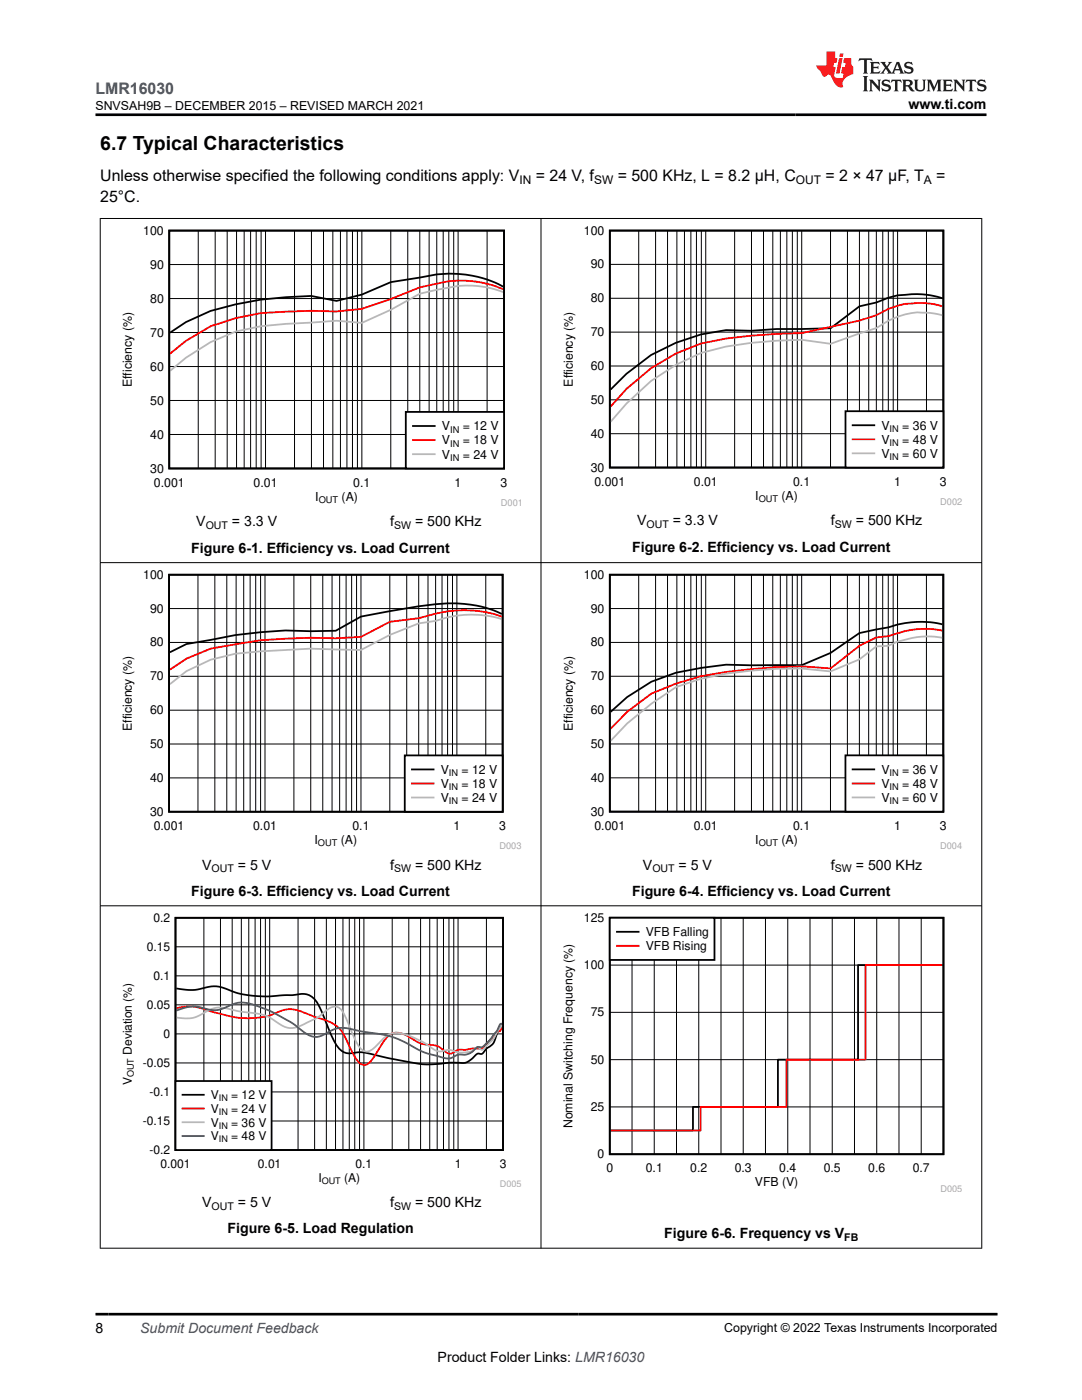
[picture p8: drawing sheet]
<svg xmlns="http://www.w3.org/2000/svg" width="216mm" height="279mm" viewBox="0 0 216 279" stroke-linecap="round" stroke-linejoin="round" font-family="sans-serif">
<defs><g id="words">
<text font-size="3.9" x="20" y="29.9">6.7 Typical Characteristics</text>
<text font-size="3.2" fill="#00f" x="19" y="18.7">LMR16030</text>
<g font-size="3.2">
<text x="20" y="40.3">25°C.</text>
<text x="20" y="36.1">Unless otherwise specified the following conditions apply: V</text>
<text x="106.9" y="36.1">= 24 V, f</text>
<text x="123.3" y="36.1">= 500 KHz, L = 8.2 µH, C</text>
<text x="164.7" y="36.1">= 2 × 47 µF, T</text>
<text x="186.8" y="36.1">=</text>
</g>
<g font-size="2.8">
<text x="181.3" y="21.8">www.ti.com</text>
<text x="39.2" y="105.1">V</text>
<text x="46.3" y="105.1">= 3.3 V</text>
<text x="77.8" y="105.1">f</text>
<text x="82.8" y="105.1">= 500 KHz</text>
<text x="127.1" y="104.9">V</text>
<text x="134.2" y="104.9">= 3.3 V</text>
<text x="165.8" y="104.9">f</text>
<text x="170.8" y="104.9">= 500 KHz</text>
<text x="38.2" y="110.3">Figure 6-1. Efficiency vs. Load Current</text>
<text x="126.1" y="110.1">Figure 6-2. Efficiency vs. Load Current</text>
<text x="40.3" y="173.6">V</text>
<text x="47.5" y="173.6">= 5 V</text>
<text x="77.8" y="173.6">f</text>
<text x="82.8" y="173.6">= 500 KHz</text>
<text x="128.3" y="173.5">V</text>
<text x="135.4" y="173.5">= 5 V</text>
<text x="165.8" y="173.5">f</text>
<text x="170.8" y="173.5">= 500 KHz</text>
<text x="38.2" y="178.8">Figure 6-3. Efficiency vs. Load Current</text>
<text x="126.1" y="178.8">Figure 6-4. Efficiency vs. Load Current</text>
<text x="40.3" y="240.9">V</text>
<text x="47.5" y="240.9">= 5 V</text>
<text x="77.8" y="240.9">f</text>
<text x="82.8" y="240.9">= 500 KHz</text>
<text x="45.4" y="246.1">Figure 6-5. Load Regulation</text>
<text x="132.6" y="247.1">Figure 6-6. Frequency vs V</text>
<text x="19" y="266.1">8</text>
<text x="87.3" y="271.7">Product Folder Links: LMR16030</text>
</g>
<text font-size="2.8" fill="#00f" x="28" y="266.1">Submit Document Feedback</text>
<g font-size="2.5">
<text x="19.1" y="21.9">SNVSAH9B – DECEMBER 2015 – REVISED MARCH 2021</text>
<text x="28.6" y="46.8">100</text>
<text x="116.5" y="46.8">100</text>
<text x="30" y="53.6">90</text>
<text x="117.9" y="53.6">90</text>
<text x="30" y="60.4">80</text>
<text x="117.9" y="60.3">80</text>
<text x="30" y="67.2">70</text>
<text x="117.9" y="67.1">70</text>
<text x="26.3" y="77.3" transform="rotate(-90 26.3 77.3)">Efficiency (%)</text>
<text x="30" y="74">60</text>
<text x="114.3" y="77.2" transform="rotate(-90 114.3 77.2)">Efficiency (%)</text>
<text x="117.9" y="73.8">60</text>
<text x="30" y="80.7">50</text>
<text x="117.9" y="80.6">50</text>
<text x="30" y="87.5">40</text>
<text x="88.2" y="85.9">V</text>
<text x="88.2" y="88.7">V</text>
<text x="92.3" y="85.9">= 12 V</text>
<text x="92.3" y="88.7">= 18 V</text>
<text x="117.9" y="87.4">40</text>
<text x="175.9" y="85.7">V</text>
<text x="175.9" y="88.5">V</text>
<text x="180" y="85.7">= 36 V</text>
<text x="180" y="88.5">= 48 V</text>
<text x="30" y="94.3">30</text>
<text x="88.2" y="91.5">V</text>
<text x="92.3" y="91.5">= 24 V</text>
<text x="117.9" y="94.1">30</text>
<text x="175.9" y="91.3">V</text>
<text x="180" y="91.3">= 60 V</text>
<text x="30.7" y="97.1">0.001</text>
<text x="50.6" y="97.1">0.01</text>
<text x="62.9" y="99.9">I</text>
<text x="68.2" y="99.9">(A)</text>
<text x="70.5" y="97.1">0.1</text>
<text x="90.7" y="97.1">1</text>
<text x="99.9" y="97.1">3</text>
<text x="118.6" y="96.9">0.001</text>
<text x="138.4" y="96.9">0.01</text>
<text x="150.7" y="99.7">I</text>
<text x="155.9" y="99.7">(A)</text>
<text x="158.3" y="96.9">0.1</text>
<text x="178.4" y="96.9">1</text>
<text x="187.6" y="96.9">3</text>
<text x="28.6" y="115.5">100</text>
<text x="116.5" y="115.5">100</text>
<text x="29.9" y="122.3">90</text>
<text x="117.9" y="122.3">90</text>
<text x="29.9" y="129">80</text>
<text x="117.9" y="129">80</text>
<text x="29.9" y="135.8">70</text>
<text x="117.9" y="135.8">70</text>
<text x="29.9" y="142.5">60</text>
<text x="117.9" y="142.5">60</text>
<text x="26.3" y="145.9" transform="rotate(-90 26.3 145.9)">Efficiency (%)</text>
<text x="29.9" y="149.3">50</text>
<text x="114.3" y="145.8" transform="rotate(-90 114.3 145.8)">Efficiency (%)</text>
<text x="117.9" y="149.3">50</text>
<text x="87.9" y="154.4">V</text>
<text x="92.1" y="154.4">= 12 V</text>
<text x="175.9" y="154.4">V</text>
<text x="180" y="154.4">= 36 V</text>
<text x="29.9" y="156.1">40</text>
<text x="87.9" y="157.2">V</text>
<text x="87.9" y="160">V</text>
<text x="92.1" y="157.2">= 18 V</text>
<text x="92.1" y="160">= 24 V</text>
<text x="117.9" y="156">40</text>
<text x="175.9" y="157.2">V</text>
<text x="175.9" y="160">V</text>
<text x="180" y="157.2">= 48 V</text>
<text x="180" y="160">= 60 V</text>
<text x="29.9" y="162.8">30</text>
<text x="30.7" y="165.6">0.001</text>
<text x="50.5" y="165.6">0.01</text>
<text x="70.3" y="165.6">0.1</text>
<text x="90.5" y="165.6">1</text>
<text x="99.6" y="165.6">3</text>
<text x="117.9" y="162.8">30</text>
<text x="118.6" y="165.6">0.001</text>
<text x="138.4" y="165.6">0.01</text>
<text x="158.3" y="165.6">0.1</text>
<text x="178.4" y="165.6">1</text>
<text x="187.5" y="165.6">3</text>
<text x="62.8" y="168.4">I</text>
<text x="68" y="168.4">(A)</text>
<text x="150.7" y="168.4">I</text>
<text x="155.9" y="168.4">(A)</text>
<text x="144.5" y="265.8">Copyright © 2022 Texas Instruments Incorporated</text>
</g>
<g font-size="2.4">
<text x="103.7" y="36.7">IN</text>
<text x="118.5" y="36.7">SW</text>
<text x="158.8" y="36.7">OUT</text>
<text x="184.4" y="36.7">A</text>
<text x="30.6" y="184">0.2</text>
<text x="116.5" y="184">125</text>
<text x="29.3" y="189.7">0.15</text>
<text x="128.9" y="186.8">VFB Falling</text>
<text x="128.9" y="189.6">VFB Rising</text>
<text x="30.6" y="195.5">0.1</text>
<text x="116.5" y="193.4">100</text>
<text x="29.3" y="201.3">0.05</text>
<text x="117.9" y="202.8">75</text>
<text x="32.6" y="207.1">0</text>
<text x="26.3" y="210.5" transform="rotate(-90 26.3 210.5)">Deviation (%)</text>
<text x="28.5" y="212.9">-0.05</text>
<text x="117.9" y="212.3">50</text>
<text x="26.3" y="216.6" transform="rotate(-90 26.3 216.6)">V</text>
<text x="29.8" y="218.7">-0.1</text>
<text x="42.1" y="219.3">V</text>
<text x="46.1" y="219.3">= 12 V</text>
<text x="117.9" y="221.7">25</text>
<text x="28.5" y="224.5">-0.15</text>
<text x="42.1" y="222.1">V</text>
<text x="42.1" y="224.8">V</text>
<text x="42.1" y="227.6">V</text>
<text x="46.1" y="222.1">= 24 V</text>
<text x="46.1" y="224.8">= 36 V</text>
<text x="46.1" y="227.6">= 48 V</text>
<text x="114.3" y="225.2" transform="rotate(-90 114.3 225.2)">Nominal Switching Frequency (%)</text>
<text x="29.8" y="230.3">-0.2</text>
<text x="32" y="233">0.001</text>
<text x="51.5" y="233">0.01</text>
<text x="70.9" y="233">0.1</text>
<text x="90.7" y="233">1</text>
<text x="99.7" y="233">3</text>
<text x="119.2" y="231.2">0</text>
<text x="121" y="233.9">0</text>
<text x="128.9" y="233.9">0.1</text>
<text x="137.7" y="233.9">0.2</text>
<text x="146.6" y="233.9">0.3</text>
<text x="155.5" y="233.9">0.4</text>
<text x="164.4" y="233.9">0.5</text>
<text x="173.3" y="233.9">0.6</text>
<text x="182.1" y="233.9">0.7</text>
<text x="63.5" y="235.8">I</text>
<text x="68.7" y="235.8">(A)</text>
<text x="150.6" y="236.7">VFB (V)</text>
</g>
<g font-size="2.1">
<text x="41" y="105.6">OUT</text>
<text x="78.6" y="105.6">SW</text>
<text x="129" y="105.4">OUT</text>
<text x="166.6" y="105.4">SW</text>
<text x="42.2" y="174.1">OUT</text>
<text x="78.6" y="174.1">SW</text>
<text x="130.2" y="174.1">OUT</text>
<text x="166.6" y="174.1">SW</text>
<text x="42.2" y="241.5">OUT</text>
<text x="78.6" y="241.5">SW</text>
<text x="168.5" y="247.7">FB</text>
</g>
<g font-size="1.9">
<text x="89.8" y="86.3">IN</text>
<text x="89.8" y="89.1">IN</text>
<text x="89.8" y="91.9">IN</text>
<text x="63.6" y="100.3">OUT</text>
</g>
<text font-size="1.9" fill="#a8a8a8" x="100" y="101">D001</text>
<g font-size="1.8">
<text x="177.5" y="86.2">IN</text>
<text x="177.5" y="89">IN</text>
<text x="177.5" y="91.8">IN</text>
<text x="151.4" y="100.1">OUT</text>
<text x="89.6" y="154.9">IN</text>
<text x="177.5" y="154.8">IN</text>
<text x="89.6" y="157.7">IN</text>
<text x="89.6" y="160.5">IN</text>
<text x="177.5" y="157.6">IN</text>
<text x="177.5" y="160.4">IN</text>
<text x="63.5" y="168.8">OUT</text>
<text x="151.4" y="168.8">OUT</text>
<text x="26.7" y="215" transform="rotate(-90 26.7 215)">OUT</text>
<text x="43.7" y="219.8">IN</text>
<text x="43.7" y="222.5">IN</text>
<text x="43.7" y="225.2">IN</text>
<text x="43.7" y="228">IN</text>
<text x="64.2" y="236.2">OUT</text>
</g>
<g font-size="1.8" fill="#a8a8a8">
<text x="187.6" y="100.8">D002</text>
<text x="99.7" y="169.5">D003</text>
<text x="187.6" y="169.5">D004</text>
<text x="99.8" y="236.8">D005</text>
<text x="187.6" y="237.8">D005</text>
</g>
</g></defs>
<path d="M33.8 46h66.8v47.5h-66.8zM100.4 57.2a21.9 21.9 0 0 0-13.2-2.4l-9.2 1.5-5.8 2.5-5.1 1.3-5-1a68.3 68.3 0 0 0-20.1 3l-4.9 2.2-3.2 2.1" fill="none" stroke="#000" stroke-width=".36"/>
<g fill="none" stroke="#000" stroke-width=".2">
<path d="M33.8 59.6h66.8M33.8 52.8h66.8M39.6 46v47.5M42.9 46v47.5M45.3 46v47.5M47.2 46v47.5M48.7 46v47.5M50 46v47.5M51.1 46v47.5M52.1 46v47.5M53 46v47.5M58.8 46v47.5"/>
<path d="M62.1 46v47.5M64.6 46v47.5M66.4 46v47.5M67.9 46v47.5M69.2 46v47.5M70.3 46v47.5M71.3 46v47.5M72.2 46v47.5M78 46v47.5M81.4 46v47.5M83.8 46v47.5M85.6 46v47.5"/>
<path d="M87.2 46v47.5M88.4 46v47.5M89.6 46v47.5M90.5 46v47.5M91.4 46v47.5M97.2 46v47.5M33.8 79.9h66.8M33.8 73.2h66.8M33.8 66.4h66.8M33.8 86.7h66.8"/>
</g>
<path d="M100.4 57.7a20.6 20.6 0 0 0-13.2-1.1l-3.4 .8-5.8 2.3-5.8 1.9-5.1 .6-5-.2-10.1 .5-5 1-5 1.6-4.9 2.9-3.2 2.6" fill="none" stroke="#f00" stroke-width=".36"/>
<path d="M100.4 58.3a19 19 0 0 0-10.8-.9l-5.8 1.2-5.8 3.2-5.8 2.6-5.1-.4-10 .6-5.1 .5a33 33 0 0 0-18.1 8.9" fill="none" stroke="#b8b8b8" stroke-width=".36"/>
<path d="M81 82.2h19.6v11.3h-19.6z" fill-rule="evenodd" fill="#fff"/>
<path d="M81 82.2h19.6v11.3h-19.6zM82.4 85h4.3" fill="none" stroke="#000" stroke-width=".36"/>
<path d="M82.4 87.8h4.3" fill="none" stroke="#f00" stroke-width=".36"/>
<path d="M82.4 90.6h4.3" fill="none" stroke="#b8b8b8" stroke-width=".36"/>
<path d="M111.9 45h80.1v55.8h-80.1z" fill-rule="evenodd" fill="#fff"/>
<path d="M121.7 46h66.5v47.3h-66.5zM188.1 59.5a16.4 16.4 0 0 0-7.5-.7l-1.5 .1-1.8 .5-2.4 1-3.4 .7-5.8 4.4-10.8 .2-5 .3-5-.1a35.4 35.4 0 0 0-23.1 11.8" fill="none" stroke="#000" stroke-width=".36"/>
<g fill="none" stroke="#000" stroke-width=".2">
<path d="M121.7 59.5h66.5M121.7 52.8h66.5M127.4 46v47.3M130.8 46v47.3M133.2 46v47.3M135.1 46v47.3M136.6 46v47.3M137.9 46v47.3M139 46v47.3M139.9 46v47.3M140.8 46v47.3M146.6 46v47.3"/>
<path d="M150 46v47.3M152.3 46v47.3M154.2 46v47.3M155.7 46v47.3M157 46v47.3M158.1 46v47.3M159.1 46v47.3M160 46v47.3M165.7 46v47.3M169.1 46v47.3M171.5 46v47.3M173.3 46v47.3"/>
<path d="M174.9 46v47.3M176.1 46v47.3M177.3 46v47.3M178.2 46v47.3M179.1 46v47.3M184.9 46v47.3M121.7 79.8h66.5M121.7 73h66.5M121.7 66.3h66.5M121.7 86.6h66.5"/>
</g>
<path d="M188.1 61.1a16.3 16.3 0 0 0-13.2 1.8l-3.4 1.1-11.5 2.5a98 98 0 0 0-20.1 2.1 37.3 37.3 0 0 0-18.1 12.5" fill="none" stroke="#f00" stroke-width=".36"/>
<path d="M188.1 62.9a15 15 0 0 0-10.8 1.1l-2.4 1.5-9.2 3.1-5.7-.8a73.9 73.9 0 0 0-20.1 2.6 41.2 41.2 0 0 0-18.1 13.8" fill="none" stroke="#b8b8b8" stroke-width=".36"/>
<path d="M168.7 82.1h19.5v11.2h-19.5z" fill-rule="evenodd" fill="#fff"/>
<path d="M168.7 82.1h19.5v11.2h-19.5zM170.1 84.9h4.4" fill="none" stroke="#000" stroke-width=".36"/>
<path d="M170.1 87.7h4.4" fill="none" stroke="#f00" stroke-width=".36"/>
<path d="M170.1 90.5h4.4" fill="none" stroke="#b8b8b8" stroke-width=".36"/>
<path d="M24 113.7h80v55.8h-80z" fill-rule="evenodd" fill="#fff"/>
<path d="M33.7 114.7h66.6v47.3h-66.6zM100.1 122.5a23 23 0 0 0-13.2-1.9l-3.4 .4-11.5 2.1-5 2.8-5 .1a75.4 75.4 0 0 0-20 1.7l-4.8 .8-3.3 1.7" fill="none" stroke="#000" stroke-width=".36"/>
<g fill="none" stroke="#000" stroke-width=".2">
<path d="M39.5 114.7v47.3M42.9 114.7v47.3M45.3 114.7v47.3M47.1 114.7v47.3M48.6 114.7v47.3M49.9 114.7v47.3M51 114.7v47.3M52 114.7v47.3M52.9 114.7v47.3M58.6 114.7v47.3M62 114.7v47.3M64.4 114.7v47.3"/>
<path d="M66.3 114.7v47.3M67.8 114.7v47.3M69.1 114.7v47.3M70.2 114.7v47.3M71.1 114.7v47.3M72 114.7v47.3M77.8 114.7v47.3M81.2 114.7v47.3M83.5 114.7v47.3M85.4 114.7v47.3M86.9 114.7v47.3M88.2 114.7v47.3"/>
<path d="M89.3 114.7v47.3M90.3 114.7v47.3M91.2 114.7v47.3M96.9 114.7v47.3M33.7 135h66.6M33.7 128.2h66.6M33.7 121.5h66.6M33.7 155.2h66.6M33.7 148.5h66.6M33.7 141.7h66.6"/>
</g>
<path d="M100.1 123.1a22.5 22.5 0 0 0-13.2-.6l-3.4 .9-5.7 .7-5.8 3-5 .3-5-.1-10.1 .5-9.9 1.6-4.8 2-3.3 2.2" fill="none" stroke="#f00" stroke-width=".36"/>
<path d="M100.1 123.6a20.8 20.8 0 0 0-13.2 .3l-3.4 .5-5.7 2.3-5.8 3-10-.3-10.1 .6-4.9 .5-5 1.2-4.8 2.2-3.3 2.6" fill="none" stroke="#b8b8b8" stroke-width=".36"/>
<path d="M80.8 150.8h19.5v11.2h-19.5z" fill-rule="evenodd" fill="#fff"/>
<path d="M80.8 150.8h19.5v11.2h-19.5zM82.2 153.6h4.3" fill="none" stroke="#000" stroke-width=".36"/>
<path d="M82.2 156.4h4.3" fill="none" stroke="#f00" stroke-width=".36"/>
<path d="M82.2 159.2h4.3" fill="none" stroke="#b8b8b8" stroke-width=".36"/>
<path d="M111.9 113.7h80.1v55.8h-80.1z" fill-rule="evenodd" fill="#fff"/>
<path d="M121.7 114.7h66.5v47.3h-66.5zM188 124.6a19.1 19.1 0 0 0-10.8 .6l-5.7 1.1-5.8 4-5.7 2.5-15.1-.1-5 .6a28 28 0 0 0-18.1 8.8" fill="none" stroke="#000" stroke-width=".36"/>
<g fill="none" stroke="#000" stroke-width=".2">
<path d="M127.4 114.7v47.3M130.8 114.7v47.3M133.2 114.7v47.3M135.1 114.7v47.3M136.6 114.7v47.3M137.9 114.7v47.3M139 114.7v47.3M139.9 114.7v47.3M140.8 114.7v47.3M146.6 114.7v47.3M149.9 114.7v47.3M152.3 114.7v47.3"/>
<path d="M154.2 114.7v47.3M155.7 114.7v47.3M157 114.7v47.3M158.1 114.7v47.3M159.1 114.7v47.3M160 114.7v47.3M165.7 114.7v47.3M169.1 114.7v47.3M171.5 114.7v47.3M173.3 114.7v47.3M174.9 114.7v47.3M176.1 114.7v47.3"/>
<path d="M177.2 114.7v47.3M178.2 114.7v47.3M179.1 114.7v47.3M184.9 114.7v47.3M121.7 135h66.5M121.7 128.2h66.5M121.7 121.4h66.5M121.7 155.2h66.5M121.7 148.5h66.5M121.7 141.7h66.5"/>
</g>
<path d="M188 125.9a17 17 0 0 0-8.9 .5l-1.9 .6-2.3 .2-3.4 1.7-5.8 4.5-5.7-.4a120.7 120.7 0 0 0-20.1 2l-5 1.4-4.9 2-4.9 3.7-3.3 3.3" fill="none" stroke="#f00" stroke-width=".36"/>
<path d="M188 127.3a16.7 16.7 0 0 0-10.8 1.6l-2.3 .1-3.4 2.6-5.8 2.4-5.7-.6a85.5 85.5 0 0 0-20.1 2.1l-5 1.6-4.9 3.3-4.9 4-3.3 3.5" fill="none" stroke="#b8b8b8" stroke-width=".36"/>
<path d="M168.7 150.7h19.5v11.3h-19.5z" fill-rule="evenodd" fill="#fff"/>
<path d="M168.7 150.7h19.5v11.3h-19.5zM170.1 153.5h4.3" fill="none" stroke="#000" stroke-width=".36"/>
<path d="M170.1 156.3h4.3" fill="none" stroke="#f00" stroke-width=".36"/>
<path d="M170.1 159.1h4.3" fill="none" stroke="#b8b8b8" stroke-width=".36"/>
<path d="M24 182.2h80v54.7h-80z" fill-rule="evenodd" fill="#fff"/>
<path d="M35 183.2h65.4v46.3h-65.4zM35.2 197.3h.2a11.2 11.2 0 0 0 6.3-.4 7.6 7.6 0 0 1 4.8 1 25.5 25.5 0 0 0 10.8 .7h.5a9.2 9.2 0 0 1 3.9 0 4.4 4.4 0 0 1 2 2.3l2 4.6a10.8 10.8 0 0 0 2.5 4.2 3.2 3.2 0 0 0 2.8 .4 13 13 0 0 1 4.9 .7l1.8 .4a34.9 34.9 0 0 0 8.7 1.2l4.7-.3a3.3 3.3 0 0 0 2.7-.5l.7-.6a1.23 1.23 0 0 1 1.6-.7l.3-.1a5 5 0 0 1 1.8-1.7l.3-.5 .8-2 .9-1.5" fill="none" stroke="#000" stroke-width=".35"/>
<g fill="none" stroke="#000" stroke-width=".2">
<path d="M35 194.8h65.4M35 189h65.4M40.7 183.2v46.3M44 183.2v46.3M46.3 183.2v46.3M48.2 183.2v46.3M49.6 183.2v46.3M50.9 183.2v46.3M52 183.2v46.3M52.9 183.2v46.3M53.8 183.2v46.3M59.5 183.2v46.3"/>
<path d="M62.8 183.2v46.3M65.1 183.2v46.3M66.9 183.2v46.3M68.4 183.2v46.3M69.7 183.2v46.3M70.8 183.2v46.3M71.7 183.2v46.3M72.6 183.2v46.3M78.3 183.2v46.3M81.6 183.2v46.3M83.9 183.2v46.3M85.7 183.2v46.3"/>
<path d="M87.2 183.2v46.3M88.5 183.2v46.3M89.6 183.2v46.3M90.5 183.2v46.3M91.4 183.2v46.3M97.1 183.2v46.3M35 217.9h65.4M35 212.1h65.4M35 206.3h65.4M35 200.5h65.4M35 223.7h65.4"/>
</g>
<path d="M35.2 201.2a10.1 10.1 0 0 1 7 .7 24.5 24.5 0 0 0 8.2 1.3 12.9 12.9 0 0 0 5.9-1.5 6.5 6.5 0 0 1 4.9 .6l2.1 .8a7.7 7.7 0 0 1 6.2 5.3l.5 1a7.5 7.5 0 0 0 2 3 1.66 1.66 0 0 0 2.3-1l1.6-2.6a6.1 6.1 0 0 1 2.4-2.6 4.9 4.9 0 0 1 4.2 1.3 8.7 8.7 0 0 0 4.5 1.2l1 .5a2.87 2.87 0 0 0 2 1.1l.2-.1a3.4 3.4 0 0 1 2.8-.7l1.1-.2h.9a1.73 1.73 0 0 0 2.2-1 2.89 2.89 0 0 1 1.3-1.3 1.64 1.64 0 0 1 1.1-1.2l.6-.8" fill="none" stroke="#f00" stroke-width=".35"/>
<path d="M35.2 203.1a7 7 0 0 0 6-1.3 5.8 5.8 0 0 1 5.3-.2l3.5 .5a9.1 9.1 0 0 1 5.8 2.3 4.2 4.2 0 0 0 4.9 0 13.3 13.3 0 0 0 5-3.1 1.87 1.87 0 0 1 2.9 1l1.4 3.2a13.5 13.5 0 0 0 2 3.8 1.54 1.54 0 0 0 2.3 .1l1.6-1.5a3.9 3.9 0 0 1 4.9-1.5l3.5 1.5 1.1 .7a4 4 0 0 0 2.6 1.2 3.6 3.6 0 0 1 3.2 .2l1.3 .1a3.3 3.3 0 0 0 2.6-1.1l.5 .2a.68 .68 0 0 0 .8 .3 .68 .68 0 0 0 .5-.6l1.5-1.5 1.8-2.9" fill="none" stroke="#b8b8b8" stroke-width=".35"/>
<path d="M35.2 201.7a7.5 7.5 0 0 1 6.5-.2 5.6 5.6 0 0 0 4.3-.9 6.9 6.9 0 0 1 5.9 .4 35 35 0 0 1 9.3 5.4 3.2 3.2 0 0 0 4-.2 6 6 0 0 1 5.8-.6l1 .2a23.4 23.4 0 0 1 9.4 2.5 22.6 22.6 0 0 0 7.8 2.9 4.5 4.5 0 0 0 2.2-.7h.2a3.5 3.5 0 0 0 3.5-1.5l.2-.1a1.48 1.48 0 0 0 1.8-.8l2-2.3 .5-1.1a.41 .41 0 0 1 .6-.4" fill="none" stroke="#295c75" stroke-width=".35"/>
<path d="M35 215.7h19.2v13.8h-19.2z" fill-rule="evenodd" fill="#fff"/>
<path d="M35 215.7h19.2v13.8h-19.2zM36.4 218.5h4.3" fill="none" stroke="#000" stroke-width=".35"/>
<path d="M36.4 221.2h4.3" fill="none" stroke="#f00" stroke-width=".35"/>
<path d="M36.4 224h4.3" fill="none" stroke="#b8b8b8" stroke-width=".35"/>
<path d="M36.4 226.7h4.3" fill="none" stroke="#295c75" stroke-width=".35"/>
<path d="M111.9 182.2h80.1v55.7h-80.1z" fill-rule="evenodd" fill="#fff"/>
<path d="M121.7 183.2h66.6v47.2h-66.6zM188.1 192.6h-16.9v18.9h-16v9.4h-16.9v4.7h-16.5" fill="none" stroke="#000" stroke-width=".36"/>
<g fill="none" stroke="#000" stroke-width=".2">
<path d="M121.7 192.6h66.6M126.1 183.2v47.2M130.5 183.2v47.2M135 183.2v47.2M139.4 183.2v47.2M143.9 183.2v47.2M148.3 183.2v47.2M152.7 183.2v47.2M157.2 183.2v47.2M161.6 183.2v47.2M166.1 183.2v47.2M170.5 183.2v47.2"/>
<path d="M174.9 183.2v47.2M179.4 183.2v47.2M183.8 183.2v47.2M121.7 211.5h66.6M121.7 202h66.6M121.7 220.9h66.6"/>
</g>
<path d="M188.1 192.6h-15.4v18.9h-15.8v9.4h-17.1v4.7h-18" fill="none" stroke="#f00" stroke-width=".36"/>
<path d="M121.7 183.2h20.9v8.4h-20.9z" fill-rule="evenodd" fill="#fff"/>
<path d="M121.7 183.2h20.9v8.4h-20.9zM123.1 186h4.3" fill="none" stroke="#000" stroke-width=".36"/>
<path d="M123.1 188.8h4.3" fill="none" stroke="#f00" stroke-width=".36"/>
<path d="M19.9 43.6h176.1M20 43.5v205.7M107.9 43.5v205.7M195.9 43.5v205.7M19.9 112.3h176.1M19.9 180.8h176.1M19.9 249.1h176.1" fill="none" stroke="#000" stroke-width=".2"/>
<path d="M171.5 11.6l-.2 .6 .5-.2h.6v.1v2.2l-.2 .4h1l-.2-.4v-2.2v-.1h.5l.5 .2-.1-.6zM173.6 12.4l.2 .3v1.6l-.2 .4h1.9l.1-.6a1.08 1.08 0 0 1-1.3 .2v-.7h.6l.4 .2v-.7l-.4 .2h-.6v-.5l.2-.2a1 1 0 0 1 1 .3l-.1-.5zM175.7 12.4l.9 1.1-1 1.2h.9l-.2-.2 .5-.8 .4 .8-.2 .2h1.6l-.2-.2 .2-.5h.9l.1 .5-.1 .2h.9l-.2-.4-.8-1.9h-.5l-.9 2.1-.9-1.1 .9-1h-.8l.2 .2-.4 .6-.4-.6 .2-.2zM179 12.8l.4 1h-.7zM180.7 12.5a.65 .65 0 0 0-.2 .7 .65 .65 0 0 0 .6 .5l.6 .1 .1 .3a.79 .79 0 0 1-.7 .4 .79 .79 0 0 1-.7-.5l.1 .7 .2-.1a.93 .93 0 0 0 1.1 0 .93 .93 0 0 0 .4-.9 1.46 1.46 0 0 0-1.2-.6l-.1-.3a1.09 1.09 0 0 1 1.2 .2l-.2-.6-.1 .1-.5-.2zM172.2 15.2l.2 .4v2.2l-.2 .4h1l-.2-.4v-2.2l.2-.4zM173.4 15.9l.2 .4v1.5l-.2 .4h.8l-.3-.4 .1-1.3 1.6 1.8v-2l.2-.4h-.7l.1 .2 .1 1.1-1.2-1.3zM176.2 16a.65 .65 0 0 0-.2 .8 .65 .65 0 0 0 .6 .4l.6 .2 .1 .2a.79 .79 0 0 1-.7 .4 .79 .79 0 0 1-.7-.5l.1 .7 .2-.1a.93 .93 0 0 0 1.1 .1 .93 .93 0 0 0 .4-1 1.46 1.46 0 0 0-1.2-.5l-.1-.4a1.09 1.09 0 0 1 1.2 .2l-.1-.6-.2 .1-.5-.1zM177.9 15.9l-.1 .6a.63 .63 0 0 1 .8-.3v1.6l-.3 .4h1l-.2-.4v-1.6a.66 .66 0 0 1 .8 .3l-.1-.6zM180 15.9l.2 .4v1.5l-.2 .4h1l-.2-.2-.1-.7h.5l.1 .2a.79 .79 0 0 0 1.2 .6l-1-.9a.61 .61 0 0 0 .6-.6 .61 .61 0 0 0-.5-.7zM180.8 16.2h.1a.47 .47 0 0 1 .5 .1 .47 .47 0 0 1 .1 .5l-.1 .1-.7 .1zM182.3 15.9l.2 .2a2.27 2.27 0 0 0 .4 2 1.04 1.04 0 0 0 1.7-.7v-1.3l.2-.2h-.8l.2 .4v1.1a.6 .6 0 0 1-.6 .6 .6 .6 0 0 1-.6-.6v-1.1l.3-.4zM184.9 15.9l.2 .4v1.5l-.2 .4h.8l-.3-.4v-1.4l.9 1.9 .9-1.9v1.4l-.3 .4h1l-.2-.4v-1.5l.2-.4h-.8l-.7 1.5-.6-1.5zM188.1 15.9l.2 .4v1.5l-.2 .4h1.9l.1-.6a1.09 1.09 0 0 1-1.3 .2v-.7h.6l.4 .2v-.6l-.4 .2h-.6v-.6l.2-.1a1.01 1.01 0 0 1 1 .3l-.1-.6zM190.2 15.9l.3 .4v1.5l-.3 .4h.8l-.2-.4v-1.3l1.6 1.8v-2l.2-.4h-.7l.2 .2v1.1l-1.2-1.3zM192.8 15.9l-.1 .6a.63 .63 0 0 1 .8-.3v1.6l-.3 .4h1l-.2-.4v-1.6a.66 .66 0 0 1 .8 .3l-.1-.6zM195.2 16a.65 .65 0 0 0-.2 .8 .65 .65 0 0 0 .6 .4l.6 .2 .2 .2a.79 .79 0 0 1-.7 .4 .79 .79 0 0 1-.7-.5l.1 .7 .2-.1a.93 .93 0 0 0 1 .1 .93 .93 0 0 0 .5-1 1.46 1.46 0 0 0-1.3-.5v-.4a1.09 1.09 0 0 1 1.2 .2l-.2-.6-.2 .1-.5-.1z" fill="#231f20"/>
<path d="M164.9 10.3v2.7h-2l.1 .4 .8 1a.95 .95 0 0 0 1 .9 .59 .59 0 0 1 .5-.4 .59 .59 0 0 1 .5 .3l.4 .8a1.59 1.59 0 0 0 2.1 1.4 1.61 1.61 0 0 1 1-2.3l1-.3-.1-1.5a1.59 1.59 0 0 1-.3-1.7h-1.5l-.2 .9h.6l-.2 .9h-.5l-.2 .9v.3l.4 .1-.1 .9h-.7a.73 .73 0 0 1-1-.7l.3-1.5h-.5l.1-.9h.5l.2-.9h-.5v-1.3zM167.4 11.6l-.6 3.1h.7l.6-3.1zM167.6 10.7l-.1 .6h.7l.1-.6z" fill="#ed1c24"/>
<path d="M19 22.9h177.8M19 262.3h180" fill="none" stroke="#000" stroke-width=".53"/>
<use href="#words"/>
</svg>
